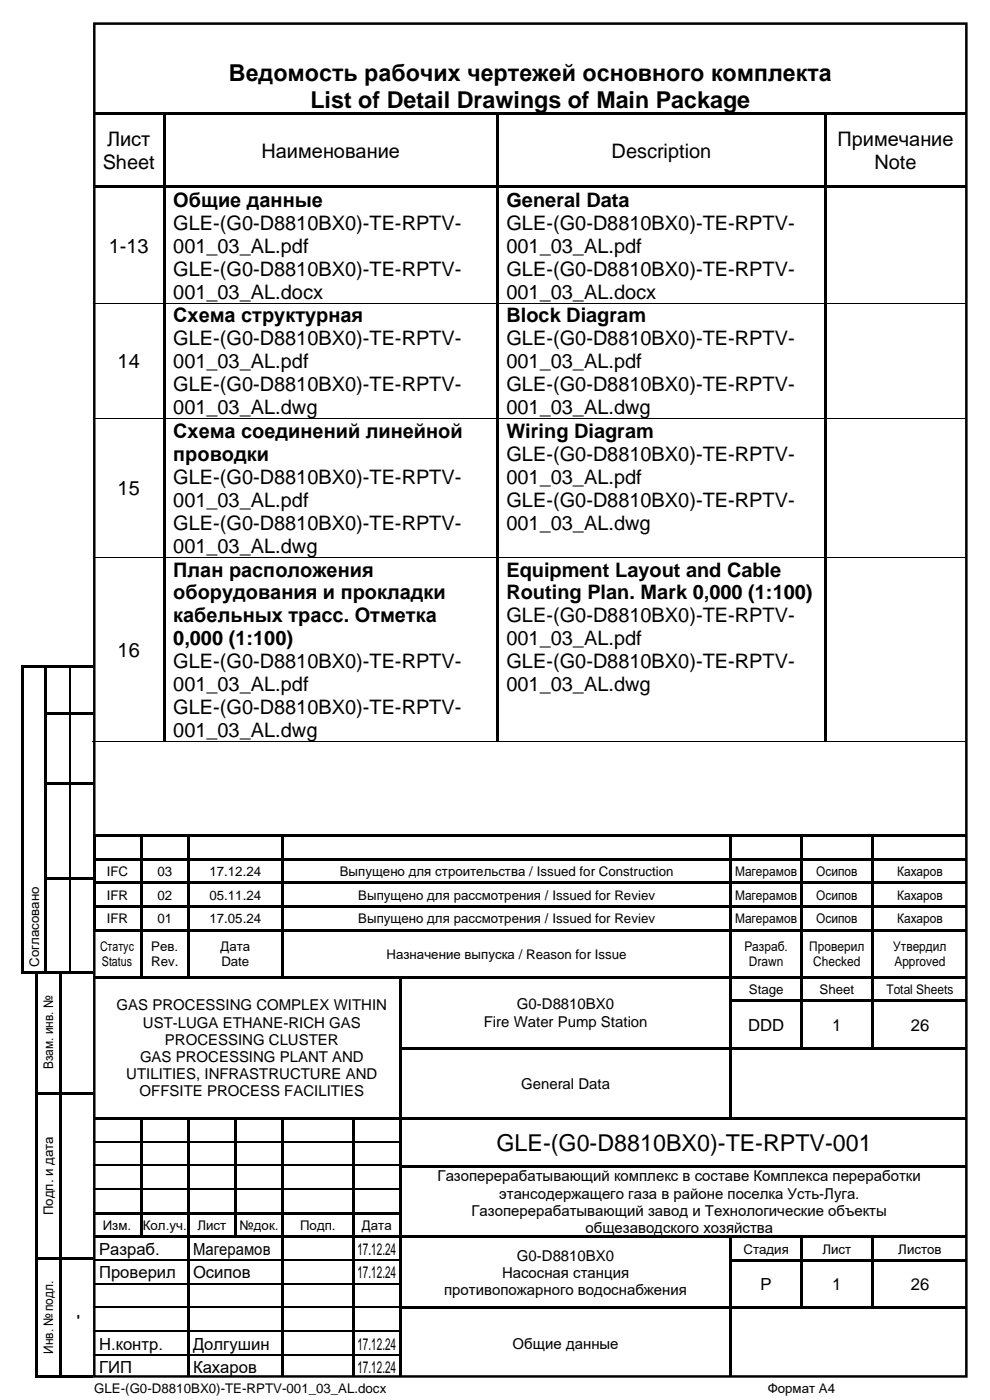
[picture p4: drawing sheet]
<svg xmlns="http://www.w3.org/2000/svg" width="210mm" height="297mm" viewBox="0 0 210 297" stroke-linecap="round" stroke-linejoin="round" font-family="sans-serif">
<defs><g id="words">
<g font-size="4.9">
<text x="48.6" y="17.1">Ведомость рабочих чертежей основного комплекта</text>
<text x="65.9" y="22.8">List of Detail Drawings of Main Package</text>
<text x="105.3" y="244.2">GLE-(G0-D8810BX0)-TE-RPTV-001</text>
</g>
<g font-size="4.2">
<text x="21.8" y="35.9">Sheet</text>
<text x="22.7" y="31">Лист</text>
<text x="55.5" y="33.4">Наименование</text>
<text x="129.7" y="33.4">Description</text>
<text x="177.7" y="31">Примечание</text>
<text x="185.5" y="35.9">Note</text>
<text x="36.8" y="43.9">Общие данные</text>
<text x="107.4" y="43.9">General Data</text>
<text x="23.1" y="53.6">1-13</text>
<text x="36.8" y="48.8">GLE-(G0-D8810BX0)-TE-RPTV-</text>
<text x="36.8" y="53.6">001_03_AL.pdf</text>
<text x="107.4" y="48.8">GLE-(G0-D8810BX0)-TE-RPTV-</text>
<text x="107.4" y="53.6">001_03_AL.pdf</text>
<text x="36.8" y="58.5">GLE-(G0-D8810BX0)-TE-RPTV-</text>
<text x="107.4" y="58.5">GLE-(G0-D8810BX0)-TE-RPTV-</text>
<text x="36.8" y="63.4">001_03_AL.docx</text>
<text x="107.4" y="63.4">001_03_AL.docx</text>
<text x="36.8" y="68.4">Схема структурная</text>
<text x="107.4" y="68.4">Block Diagram</text>
<text x="36.8" y="73.3">GLE-(G0-D8810BX0)-TE-RPTV-</text>
<text x="107.4" y="73.3">GLE-(G0-D8810BX0)-TE-RPTV-</text>
<text x="25" y="78.2">14</text>
<text x="36.8" y="78.2">001_03_AL.pdf</text>
<text x="36.8" y="83">GLE-(G0-D8810BX0)-TE-RPTV-</text>
<text x="107.4" y="78.2">001_03_AL.pdf</text>
<text x="107.4" y="83">GLE-(G0-D8810BX0)-TE-RPTV-</text>
<text x="36.8" y="87.9">001_03_AL.dwg</text>
<text x="107.4" y="87.9">001_03_AL.dwg</text>
<text x="36.8" y="92.9">Схема соединений линейной</text>
<text x="107.4" y="92.9">Wiring Diagram</text>
<text x="36.8" y="97.8">проводки</text>
<text x="107.4" y="97.8">GLE-(G0-D8810BX0)-TE-RPTV-</text>
<text x="25" y="105.1">15</text>
<text x="36.8" y="102.7">GLE-(G0-D8810BX0)-TE-RPTV-</text>
<text x="36.8" y="107.5">001_03_AL.pdf</text>
<text x="107.4" y="102.7">001_03_AL.pdf</text>
<text x="107.4" y="107.5">GLE-(G0-D8810BX0)-TE-RPTV-</text>
<text x="36.8" y="112.4">GLE-(G0-D8810BX0)-TE-RPTV-</text>
<text x="107.4" y="112.4">001_03_AL.dwg</text>
<text x="36.8" y="117.3">001_03_AL.dwg</text>
<text x="36.8" y="122.3">План расположения</text>
<text x="107.4" y="122.3">Equipment Layout and Cable</text>
<text x="36.8" y="127.2">оборудования и прокладки</text>
<text x="107.4" y="127.2">Routing Plan. Mark 0,000 (1:100)</text>
<text x="36.8" y="132">кабельных трасс. Отметка</text>
<text x="36.8" y="136.9">0,000 (1:100)</text>
<text x="107.4" y="132">GLE-(G0-D8810BX0)-TE-RPTV-</text>
<text x="107.4" y="136.9">001_03_AL.pdf</text>
<text x="25" y="139.3">16</text>
<text x="36.8" y="141.8">GLE-(G0-D8810BX0)-TE-RPTV-</text>
<text x="107.4" y="141.8">GLE-(G0-D8810BX0)-TE-RPTV-</text>
<text x="36.8" y="146.7">001_03_AL.pdf</text>
<text x="107.4" y="146.7">001_03_AL.dwg</text>
<text x="36.8" y="151.5">GLE-(G0-D8810BX0)-TE-RPTV-</text>
<text x="36.8" y="156.4">001_03_AL.dwg</text>
</g>
<g font-size="3.5">
<text x="158.7" y="218.8">DDD</text>
<text x="176.6" y="218.8">1</text>
<text x="193.2" y="218.8">26</text>
<text x="21" y="266.2">Разраб.</text>
<text x="40.9" y="266.2">Магерамов</text>
<text x="75.8" y="266.2">17.12.24</text>
<text x="21" y="271.2">Проверил</text>
<text x="40.9" y="271.2">Осипов</text>
<text x="75.8" y="271.2">17.12.24</text>
<text x="161.4" y="273.7">Р</text>
<text x="176.6" y="273.7">1</text>
<text x="193.2" y="273.7">26</text>
<text x="21" y="286.4">Н.контр.</text>
<text x="40.9" y="286.4">Долгушин</text>
<text x="75.8" y="286.4">17.12.24</text>
<text x="21" y="291.4">ГИП</text>
<text x="40.9" y="291.4">Кахаров</text>
<text x="75.8" y="291.4">17.12.24</text>
</g>
<g font-size="3.2">
<text x="24.7" y="214.4">GAS PROCESSING COMPLEX WITHIN</text>
<text x="109.7" y="214.2">G0-D8810BX0</text>
<text x="30.3" y="218">UST-LUGA ETHANE-RICH GAS</text>
<text x="35" y="221.7">PROCESSING CLUSTER</text>
<text x="102.6" y="217.8">Fire Water Pump Station</text>
<text x="29.7" y="225.3">GAS PROCESSING PLANT AND</text>
<text x="26.8" y="229">UTILITIES, INFRASTRUCTURE AND</text>
<text x="29.6" y="232.6">OFFSITE PROCESS FACILITIES</text>
<text x="110.5" y="231.1">General Data</text>
<text x="92.8" y="250.6">Газоперерабатывающий комплекс в составе Комплекса переработки</text>
<text x="100" y="257.9">Газоперерабатывающий завод и Технологические объекты</text>
<text x="105.9" y="254.3">этансодержащего газа в районе поселка Усть-Луга.</text>
<text x="124.2" y="261.6">общезаводского хозяйства</text>
<text x="109.7" y="267.4">G0-D8810BX0</text>
<text x="94.2" y="274.7">противопожарного водоснабжения</text>
<text x="106.5" y="271.1">Насосная станция</text>
<text x="108.7" y="286.1">Общие данные</text>
</g>
<g font-size="2.8">
<text x="22.7" y="185.8">IFС</text>
<text x="33.4" y="185.8">03</text>
<text x="44.4" y="185.8">17.12.24</text>
<text x="72.1" y="185.8">Выпущено для строительства / Issued for Construction</text>
<text x="155.9" y="185.8">Магерамов</text>
<text x="173.1" y="185.8">Осипов</text>
<text x="190.3" y="185.8">Кахаров</text>
<text x="22.7" y="190.9">IFR</text>
<text x="33.4" y="190.9">02</text>
<text x="44.4" y="190.9">05.11.24</text>
<text x="76" y="190.9">Выпущено для рассмотрения / Issued for Reviev</text>
<text x="155.9" y="190.9">Магерамов</text>
<text x="173.1" y="190.9">Осипов</text>
<text x="190.3" y="190.9">Кахаров</text>
<text x="22.7" y="195.9">IFR</text>
<text x="33.4" y="195.9">01</text>
<text x="44.4" y="195.9">17.05.24</text>
<text x="76" y="195.9">Выпущено для рассмотрения / Issued for Reviev</text>
<text x="155.9" y="195.9">Магерамов</text>
<text x="173.1" y="195.9">Осипов</text>
<text x="190.3" y="195.9">Кахаров</text>
<text x="21.2" y="201.7">Статус</text>
<text x="32.1" y="201.7">Рев.</text>
<text x="46.8" y="201.7">Дата</text>
<text x="82" y="203.4">Назначение выпуска / Reason for Issue</text>
<text x="157.9" y="201.7">Разраб.</text>
<text x="171.7" y="201.7">Проверил</text>
<text x="189.5" y="201.7">Утвердил</text>
<text x="8.3" y="205.1" transform="rotate(-90 8.3 205.1)">Согласовано</text>
<text x="21.6" y="205">Status</text>
<text x="32.1" y="205">Rev.</text>
<text x="47" y="205">Date</text>
<text x="158.9" y="205">Drawn</text>
<text x="172.5" y="205">Checked</text>
<text x="189.7" y="205">Approved</text>
<text x="158.9" y="210.9">Stage</text>
<text x="173.9" y="210.9">Sheet</text>
<text x="188" y="210.9">Total Sheets</text>
<text x="11.3" y="226.8" transform="rotate(-90 11.3 226.8)">Взам. инв. №</text>
<text x="11.3" y="257.8" transform="rotate(-90 11.3 257.8)">Подп. и дата</text>
<text x="21.8" y="260.9">Изм.</text>
<text x="30.3" y="260.9">Кол.уч.</text>
<text x="41.9" y="260.9">Лист</text>
<text x="50.8" y="260.9">№док.</text>
<text x="63.7" y="260.9">Подп.</text>
<text x="76.8" y="260.9">Дата</text>
<text x="157.7" y="265.9">Стадия</text>
<text x="174.5" y="265.9">Лист</text>
<text x="190.6" y="265.9">Листов</text>
<text x="17.4" y="279.9" transform="rotate(-90 17.4 279.9)">-</text>
<text x="11.3" y="287.2" transform="rotate(-90 11.3 287.2)">Инв. № подл.</text>
<text x="20" y="295.6">GLE-(G0-D8810BX0)-TE-RPTV-001_03_AL.docx</text>
<text x="162.9" y="295.6">Формат A4</text>
</g>
</g></defs>
<path d="M20 5h185v287h-185z" fill="none" stroke="#000" stroke-width=".53"/>
<g fill="#000">
<path d="M19.8 23.9h14.8v.5h-14.8z" fill-rule="evenodd"/>
<path d="M19.8 39.4h14.8v.5h-14.8z" fill-rule="evenodd"/>
<path d="M34.6 23.9h.5v.5h-.5z" fill-rule="evenodd"/>
<path d="M34.6 24.4h.5v15h-.5z" fill-rule="evenodd"/>
<path d="M34.6 39.4h.5v.5h-.5z" fill-rule="evenodd"/>
<path d="M35.1 23.9h70.2v.5h-70.2z" fill-rule="evenodd"/>
<path d="M35.1 39.4h70.2v.5h-70.2z" fill-rule="evenodd"/>
<path d="M105.3 23.9h.5v.5h-.5z" fill-rule="evenodd"/>
<path d="M105.3 24.4h.5v15h-.5z" fill-rule="evenodd"/>
<path d="M105.3 39.4h.5v.5h-.5z" fill-rule="evenodd"/>
<path d="M105.8 23.9h69.1v.5h-69.1z" fill-rule="evenodd"/>
<path d="M105.8 39.4h69.1v.5h-69.1z" fill-rule="evenodd"/>
<path d="M174.9 23.9h.5v.5h-.5z" fill-rule="evenodd"/>
<path d="M174.9 24.4h.5v15h-.5z" fill-rule="evenodd"/>
<path d="M174.9 39.4h.5v.5h-.5z" fill-rule="evenodd"/>
<path d="M175.4 23.9h29.5v.5h-29.5z" fill-rule="evenodd"/>
<path d="M175.4 39.4h29.5v.5h-29.5z" fill-rule="evenodd"/>
<path d="M34.6 39.9h.5v24.4h-.5z" fill-rule="evenodd"/>
<path d="M34.6 64.3h.5v.1h-.5z" fill-rule="evenodd"/>
<path d="M105.3 39.9h.5v24.4h-.5z" fill-rule="evenodd"/>
<path d="M105.3 64.3h.5v.1h-.5z" fill-rule="evenodd"/>
<path d="M174.9 39.9h.5v24.4h-.5z" fill-rule="evenodd"/>
<path d="M174.9 64.3h.5v.1h-.5z" fill-rule="evenodd"/>
<path d="M34.6 64.4h.5v24.4h-.5z" fill-rule="evenodd"/>
<path d="M34.6 88.8h.5v.1h-.5z" fill-rule="evenodd"/>
<path d="M105.3 64.4h.5v24.4h-.5z" fill-rule="evenodd"/>
<path d="M105.3 88.8h.5v.1h-.5z" fill-rule="evenodd"/>
<path d="M174.9 64.4h.5v24.4h-.5z" fill-rule="evenodd"/>
<path d="M174.9 88.8h.5v.1h-.5z" fill-rule="evenodd"/>
<path d="M34.6 88.9h.5v29.3h-.5z" fill-rule="evenodd"/>
<path d="M34.6 118.2h.5v.1h-.5z" fill-rule="evenodd"/>
<path d="M105.3 88.9h.5v29.3h-.5z" fill-rule="evenodd"/>
<path d="M105.3 118.2h.5v.1h-.5z" fill-rule="evenodd"/>
<path d="M174.9 88.9h.5v29.3h-.5z" fill-rule="evenodd"/>
<path d="M174.9 118.2h.5v.1h-.5z" fill-rule="evenodd"/>
<path d="M4.5 141h.5v.6h-.5z" fill-rule="evenodd"/>
<path d="M4.5 141h.5v.6h-.5z" fill-rule="evenodd"/>
<path d="M4.5 141.6h.5v9.4h-.5z" fill-rule="evenodd"/>
<path d="M4.5 151h.5v.6h-.5z" fill-rule="evenodd"/>
<path d="M5 141h4.5v.6h-4.5z" fill-rule="evenodd"/>
<path d="M9.5 141h.5v.6h-.5z" fill-rule="evenodd"/>
<path d="M9.5 141.6h.5v9.4h-.5z" fill-rule="evenodd"/>
<path d="M9.5 151h.5v.6h-.5z" fill-rule="evenodd"/>
<path d="M10 141h4.6v.6h-4.6z" fill-rule="evenodd"/>
<path d="M10 151h4.6v.6h-4.6z" fill-rule="evenodd"/>
<path d="M14.6 141h.6v.6h-.6z" fill-rule="evenodd"/>
<path d="M14.6 151h.6v.6h-.6z" fill-rule="evenodd"/>
<path d="M15.2 141h4.6v.6h-4.6z" fill-rule="evenodd"/>
<path d="M15.2 151h4.6v.6h-4.6z" fill-rule="evenodd"/>
<path d="M34.6 118.3h.5v39h-.5z" fill-rule="evenodd"/>
<path d="M34.6 157.3h.1v.2h-.1z" fill-rule="evenodd"/>
<path d="M105.3 118.3h.5v39h-.5z" fill-rule="evenodd"/>
<path d="M105.3 157.3h.1v.2h-.1z" fill-rule="evenodd"/>
<path d="M174.9 118.3h.5v39h-.5z" fill-rule="evenodd"/>
<path d="M174.9 157.3h.1v.2h-.1z" fill-rule="evenodd"/>
<path d="M4.5 151.6h.5v14.4h-.5z" fill-rule="evenodd"/>
<path d="M4.5 166h.5v.6h-.5z" fill-rule="evenodd"/>
<path d="M9.5 151.6h.5v14.4h-.5z" fill-rule="evenodd"/>
<path d="M9.5 166h.5v.6h-.5z" fill-rule="evenodd"/>
<path d="M10 166h4.6v.6h-4.6z" fill-rule="evenodd"/>
<path d="M14.6 166h.6v.6h-.6z" fill-rule="evenodd"/>
<path d="M15.2 166h4.6v.6h-4.6z" fill-rule="evenodd"/>
<path d="M19.7 177h.5v.6h-.5z" fill-rule="evenodd"/>
<path d="M19.7 177h.5v.6h-.5z" fill-rule="evenodd"/>
<path d="M20.2 177h9.5v.6h-9.5z" fill-rule="evenodd"/>
<path d="M29.7 177h.5v.6h-.5z" fill-rule="evenodd"/>
<path d="M30.2 177h9.5v.6h-9.5z" fill-rule="evenodd"/>
<path d="M39.7 177h.5v.6h-.5z" fill-rule="evenodd"/>
<path d="M40.2 177h19.5v.6h-19.5z" fill-rule="evenodd"/>
<path d="M59.7 177h.5v.6h-.5z" fill-rule="evenodd"/>
<path d="M60.2 177h94.5v.6h-94.5z" fill-rule="evenodd"/>
<path d="M154.7 177h.6v.6h-.6z" fill-rule="evenodd"/>
<path d="M155.3 177h14.5v.6h-14.5z" fill-rule="evenodd"/>
<path d="M169.8 177h.5v.6h-.5z" fill-rule="evenodd"/>
<path d="M170.3 177h14.5v.6h-14.5z" fill-rule="evenodd"/>
<path d="M184.8 177h.5v.6h-.5z" fill-rule="evenodd"/>
<path d="M185.3 177h19.7v.6h-19.7z" fill-rule="evenodd"/>
<path d="M4.5 166.6h.5v19.5h-.5z" fill-rule="evenodd"/>
<path d="M4.5 186.1h.5v.5h-.5z" fill-rule="evenodd"/>
<path d="M9.5 166.6h.5v19.5h-.5z" fill-rule="evenodd"/>
<path d="M9.5 186.1h.5v.5h-.5z" fill-rule="evenodd"/>
<path d="M10 186.1h4.6v.5h-4.6z" fill-rule="evenodd"/>
<path d="M14.6 186.1h.6v.5h-.6z" fill-rule="evenodd"/>
<path d="M15.2 186.1h4.6v.5h-4.6z" fill-rule="evenodd"/>
<path d="M19.7 177.6h.5v4.4h-.5z" fill-rule="evenodd"/>
<path d="M19.7 182h.5v.6h-.5z" fill-rule="evenodd"/>
<path d="M19.7 182.6h.5v4.5h-.5z" fill-rule="evenodd"/>
<path d="M19.7 187.1h.5v.5h-.5z" fill-rule="evenodd"/>
<path d="M19.7 187.6h.5v4.5h-.5z" fill-rule="evenodd"/>
<path d="M19.7 192.1h.5v.5h-.5z" fill-rule="evenodd"/>
<path d="M19.7 192.6h.5v4.5h-.5z" fill-rule="evenodd"/>
<path d="M19.7 197.1h.5v.5h-.5z" fill-rule="evenodd"/>
<path d="M19.7 197.1h.5v.5h-.5z" fill-rule="evenodd"/>
<path d="M20.2 182h9.5v.6h-9.5z" fill-rule="evenodd"/>
<path d="M20.2 187.1h9.5v.5h-9.5z" fill-rule="evenodd"/>
<path d="M20.2 192.1h9.5v.5h-9.5z" fill-rule="evenodd"/>
<path d="M20.2 197.1h.6v.5h-.6z" fill-rule="evenodd"/>
<path d="M20.8 197.1h8.9v.5h-8.9z" fill-rule="evenodd"/>
<path d="M29.7 177.6h.5v4.4h-.5z" fill-rule="evenodd"/>
<path d="M29.7 182h.5v.6h-.5z" fill-rule="evenodd"/>
<path d="M29.7 182.6h.5v4.5h-.5z" fill-rule="evenodd"/>
<path d="M29.7 187.1h.5v.5h-.5z" fill-rule="evenodd"/>
<path d="M29.7 187.6h.5v4.5h-.5z" fill-rule="evenodd"/>
<path d="M29.7 192.1h.5v.5h-.5z" fill-rule="evenodd"/>
<path d="M29.7 192.6h.5v4.5h-.5z" fill-rule="evenodd"/>
<path d="M29.7 197.1h.5v.5h-.5z" fill-rule="evenodd"/>
<path d="M30.2 182h9.5v.6h-9.5z" fill-rule="evenodd"/>
<path d="M30.2 187.1h9.5v.5h-9.5z" fill-rule="evenodd"/>
<path d="M30.2 192.1h9.5v.5h-9.5z" fill-rule="evenodd"/>
<path d="M30.2 197.1h9.5v.5h-9.5z" fill-rule="evenodd"/>
<path d="M39.7 177.6h.5v4.4h-.5z" fill-rule="evenodd"/>
<path d="M39.7 182h.5v.6h-.5z" fill-rule="evenodd"/>
<path d="M39.7 182.6h.5v4.5h-.5z" fill-rule="evenodd"/>
<path d="M39.7 187.1h.5v.5h-.5z" fill-rule="evenodd"/>
<path d="M39.7 187.6h.5v4.5h-.5z" fill-rule="evenodd"/>
<path d="M39.7 192.1h.5v.5h-.5z" fill-rule="evenodd"/>
<path d="M39.7 192.6h.5v4.5h-.5z" fill-rule="evenodd"/>
<path d="M39.7 197.1h.5v.5h-.5z" fill-rule="evenodd"/>
<path d="M40.2 182h19.5v.6h-19.5z" fill-rule="evenodd"/>
<path d="M40.2 187.1h19.5v.5h-19.5z" fill-rule="evenodd"/>
<path d="M40.2 192.1h19.5v.5h-19.5z" fill-rule="evenodd"/>
<path d="M40.2 197.1h19.5v.5h-19.5z" fill-rule="evenodd"/>
<path d="M59.7 177.6h.5v4.4h-.5z" fill-rule="evenodd"/>
<path d="M59.7 182h.5v.6h-.5z" fill-rule="evenodd"/>
<path d="M59.7 182.6h.5v4.5h-.5z" fill-rule="evenodd"/>
<path d="M59.7 187.1h.5v.5h-.5z" fill-rule="evenodd"/>
<path d="M59.7 187.6h.5v4.5h-.5z" fill-rule="evenodd"/>
<path d="M59.7 192.1h.5v.5h-.5z" fill-rule="evenodd"/>
<path d="M59.7 192.6h.5v4.5h-.5z" fill-rule="evenodd"/>
<path d="M59.7 197.1h.5v.5h-.5z" fill-rule="evenodd"/>
<path d="M60.2 182h94.5v.6h-94.5z" fill-rule="evenodd"/>
<path d="M60.2 187.1h94.5v.5h-94.5z" fill-rule="evenodd"/>
<path d="M60.2 192.1h94.5v.5h-94.5z" fill-rule="evenodd"/>
<path d="M60.2 197.1h94.5v.5h-94.5z" fill-rule="evenodd"/>
<path d="M154.7 177.6h.6v4.4h-.6z" fill-rule="evenodd"/>
<path d="M154.7 182h.6v.6h-.6z" fill-rule="evenodd"/>
<path d="M154.7 182.6h.6v4.5h-.6z" fill-rule="evenodd"/>
<path d="M154.7 187.1h.6v.5h-.6z" fill-rule="evenodd"/>
<path d="M154.7 187.6h.6v4.5h-.6z" fill-rule="evenodd"/>
<path d="M154.7 192.1h.6v.5h-.6z" fill-rule="evenodd"/>
<path d="M154.7 192.6h.6v4.5h-.6z" fill-rule="evenodd"/>
<path d="M154.7 197.1h.6v.5h-.6z" fill-rule="evenodd"/>
<path d="M155.3 182h14.5v.6h-14.5z" fill-rule="evenodd"/>
<path d="M155.3 187.1h14.5v.5h-14.5z" fill-rule="evenodd"/>
<path d="M155.3 192.1h14.5v.5h-14.5z" fill-rule="evenodd"/>
<path d="M155.3 197.1h14.5v.5h-14.5z" fill-rule="evenodd"/>
<path d="M169.8 177.6h.5v4.4h-.5z" fill-rule="evenodd"/>
<path d="M169.8 182h.5v.6h-.5z" fill-rule="evenodd"/>
<path d="M169.8 182.6h.5v4.5h-.5z" fill-rule="evenodd"/>
<path d="M169.8 187.1h.5v.5h-.5z" fill-rule="evenodd"/>
<path d="M169.8 187.6h.5v4.5h-.5z" fill-rule="evenodd"/>
<path d="M169.8 192.1h.5v.5h-.5z" fill-rule="evenodd"/>
<path d="M169.8 192.6h.5v4.5h-.5z" fill-rule="evenodd"/>
<path d="M169.8 197.1h.5v.5h-.5z" fill-rule="evenodd"/>
<path d="M170.3 182h14.5v.6h-14.5z" fill-rule="evenodd"/>
<path d="M170.3 187.1h14.5v.5h-14.5z" fill-rule="evenodd"/>
<path d="M170.3 192.1h14.5v.5h-14.5z" fill-rule="evenodd"/>
<path d="M170.3 197.1h14.5v.5h-14.5z" fill-rule="evenodd"/>
<path d="M184.8 177.6h.5v4.4h-.5z" fill-rule="evenodd"/>
<path d="M184.8 182h.5v.6h-.5z" fill-rule="evenodd"/>
<path d="M184.8 182.6h.5v4.5h-.5z" fill-rule="evenodd"/>
<path d="M184.8 187.1h.5v.5h-.5z" fill-rule="evenodd"/>
<path d="M184.8 187.6h.5v4.5h-.5z" fill-rule="evenodd"/>
<path d="M184.8 192.1h.5v.5h-.5z" fill-rule="evenodd"/>
<path d="M184.8 192.6h.5v4.5h-.5z" fill-rule="evenodd"/>
<path d="M184.8 197.1h.5v.5h-.5z" fill-rule="evenodd"/>
<path d="M185.3 182h19.7v.6h-19.7z" fill-rule="evenodd"/>
<path d="M185.3 187.1h19.7v.5h-19.7z" fill-rule="evenodd"/>
<path d="M185.3 192.1h19.7v.5h-19.7z" fill-rule="evenodd"/>
<path d="M185.3 197.1h19.7v.5h-19.7z" fill-rule="evenodd"/>
<path d="M4.5 186.6h.5v19.5h-.5z" fill-rule="evenodd"/>
<path d="M4.5 206.1h.5v.6h-.5z" fill-rule="evenodd"/>
<path d="M4.5 206.1h.5v.6h-.5z" fill-rule="evenodd"/>
<path d="M5 206.1h4.5v.6h-4.5z" fill-rule="evenodd"/>
<path d="M9.5 186.6h.5v19.5h-.5z" fill-rule="evenodd"/>
<path d="M9.5 206.1h.5v.6h-.5z" fill-rule="evenodd"/>
<path d="M10 206.1h4.6v.6h-4.6z" fill-rule="evenodd"/>
<path d="M14.6 206.1h.6v.6h-.6z" fill-rule="evenodd"/>
<path d="M15.2 206.1h4.6v.6h-4.6z" fill-rule="evenodd"/>
<path d="M20 207.1h9.7v.5h-9.7z" fill-rule="evenodd"/>
<path d="M29.7 197.6h.5v9.5h-.5z" fill-rule="evenodd"/>
<path d="M29.7 207.1h.5v.5h-.5z" fill-rule="evenodd"/>
<path d="M30.2 207.1h9.5v.5h-9.5z" fill-rule="evenodd"/>
<path d="M39.7 197.6h.5v9.5h-.5z" fill-rule="evenodd"/>
<path d="M39.7 207.1h.5v.5h-.5z" fill-rule="evenodd"/>
<path d="M40.2 207.1h19.5v.5h-19.5z" fill-rule="evenodd"/>
<path d="M59.7 197.6h.5v9.5h-.5z" fill-rule="evenodd"/>
<path d="M59.7 207.1h.5v.5h-.5z" fill-rule="evenodd"/>
<path d="M60.2 207.1h24.5v.5h-24.5z" fill-rule="evenodd"/>
<path d="M84.7 207.1h.5v.5h-.5z" fill-rule="evenodd"/>
<path d="M84.7 207.6h.5v4.5h-.5z" fill-rule="evenodd"/>
<path d="M84.7 212.1h.5v.8h-.5z" fill-rule="evenodd"/>
<path d="M85.2 207.1h69.5v.5h-69.5z" fill-rule="evenodd"/>
<path d="M154.7 197.6h.6v9.5h-.6z" fill-rule="evenodd"/>
<path d="M154.7 207.1h.6v.5h-.6z" fill-rule="evenodd"/>
<path d="M154.7 207.6h.6v4.5h-.6z" fill-rule="evenodd"/>
<path d="M154.7 212.1h.6v.8h-.6z" fill-rule="evenodd"/>
<path d="M155.3 207.1h14.5v.5h-14.5z" fill-rule="evenodd"/>
<path d="M155.3 212.1h14.5v.5h-14.5z" fill-rule="evenodd"/>
<path d="M169.8 197.6h.5v9.5h-.5z" fill-rule="evenodd"/>
<path d="M169.8 207.1h.5v.5h-.5z" fill-rule="evenodd"/>
<path d="M169.8 207.6h.5v4.5h-.5z" fill-rule="evenodd"/>
<path d="M169.8 212.1h.5v.8h-.5z" fill-rule="evenodd"/>
<path d="M170.3 207.1h14.5v.5h-14.5z" fill-rule="evenodd"/>
<path d="M170.3 212.1h14.5v.5h-14.5z" fill-rule="evenodd"/>
<path d="M184.8 197.6h.5v9.5h-.5z" fill-rule="evenodd"/>
<path d="M184.8 207.1h.5v.5h-.5z" fill-rule="evenodd"/>
<path d="M184.8 207.6h.5v4.5h-.5z" fill-rule="evenodd"/>
<path d="M184.8 212.1h.5v.8h-.5z" fill-rule="evenodd"/>
<path d="M185.3 207.1h19.7v.5h-19.7z" fill-rule="evenodd"/>
<path d="M185.3 212.1h19.7v.5h-19.7z" fill-rule="evenodd"/>
<path d="M7.5 206.6h.5v25h-.5z" fill-rule="evenodd"/>
<path d="M7.5 231.6h.5v.6h-.5z" fill-rule="evenodd"/>
<path d="M8 231.6h4.5v.6h-4.5z" fill-rule="evenodd"/>
<path d="M12.5 206.6h.5v25h-.5z" fill-rule="evenodd"/>
<path d="M12.5 231.6h.5v.6h-.5z" fill-rule="evenodd"/>
<path d="M13 231.6h6.7v.6h-6.7z" fill-rule="evenodd"/>
<path d="M20 237.1h9.7v.5h-9.7z" fill-rule="evenodd"/>
<path d="M29.7 237.1h.5v.5h-.5z" fill-rule="evenodd"/>
<path d="M30.2 237.1h9.5v.5h-9.5z" fill-rule="evenodd"/>
<path d="M39.7 237.1h.5v.5h-.5z" fill-rule="evenodd"/>
<path d="M40.2 237.1h9.5v.5h-9.5z" fill-rule="evenodd"/>
<path d="M49.7 237.1h.5v.5h-.5z" fill-rule="evenodd"/>
<path d="M50.2 237.1h9.5v.5h-9.5z" fill-rule="evenodd"/>
<path d="M59.7 237.1h.5v.5h-.5z" fill-rule="evenodd"/>
<path d="M60.2 237.1h14.5v.5h-14.5z" fill-rule="evenodd"/>
<path d="M74.7 237.1h.5v.5h-.5z" fill-rule="evenodd"/>
<path d="M75.2 237.1h9.5v.5h-9.5z" fill-rule="evenodd"/>
<path d="M84.7 212.9h.5v9.2h-.5z" fill-rule="evenodd"/>
<path d="M84.7 222.1h.5v.8h-.5z" fill-rule="evenodd"/>
<path d="M84.7 222.9h.5v14.2h-.5z" fill-rule="evenodd"/>
<path d="M84.7 237.1h.5v.5h-.5z" fill-rule="evenodd"/>
<path d="M85.2 222.1h69.5v.5h-69.5z" fill-rule="evenodd"/>
<path d="M85.2 237.1h69.5v.5h-69.5z" fill-rule="evenodd"/>
<path d="M154.7 212.9h.6v9.2h-.6z" fill-rule="evenodd"/>
<path d="M154.7 222.1h.6v.8h-.6z" fill-rule="evenodd"/>
<path d="M154.7 222.9h.6v14.2h-.6z" fill-rule="evenodd"/>
<path d="M154.7 237.1h.6v.5h-.6z" fill-rule="evenodd"/>
<path d="M155.3 222.1h14.5v.5h-14.5z" fill-rule="evenodd"/>
<path d="M155.3 237.1h49.7v.5h-49.7z" fill-rule="evenodd"/>
<path d="M169.8 212.9h.5v9.2h-.5z" fill-rule="evenodd"/>
<path d="M169.8 222.1h.5v.5h-.5z" fill-rule="evenodd"/>
<path d="M170.3 222.1h14.5v.5h-14.5z" fill-rule="evenodd"/>
<path d="M184.8 212.9h.5v9.2h-.5z" fill-rule="evenodd"/>
<path d="M184.8 222.1h.5v.5h-.5z" fill-rule="evenodd"/>
<path d="M185.3 222.1h19.7v.5h-19.7z" fill-rule="evenodd"/>
<path d="M20 257.1h9.7v.6h-9.7z" fill-rule="evenodd"/>
<path d="M29.7 237.6h.5v4.5h-.5z" fill-rule="evenodd"/>
<path d="M29.7 242.1h.5v.5h-.5z" fill-rule="evenodd"/>
<path d="M29.7 242.6h.5v4.5h-.5z" fill-rule="evenodd"/>
<path d="M29.7 247.1h.5v.5h-.5z" fill-rule="evenodd"/>
<path d="M29.7 247.6h.5v4.5h-.5z" fill-rule="evenodd"/>
<path d="M29.7 252.1h.5v.6h-.5z" fill-rule="evenodd"/>
<path d="M29.7 252.7h.5v4.4h-.5z" fill-rule="evenodd"/>
<path d="M29.7 257.1h.5v.6h-.5z" fill-rule="evenodd"/>
<path d="M30.2 257.1h9.5v.6h-9.5z" fill-rule="evenodd"/>
<path d="M39.7 237.6h.5v4.5h-.5z" fill-rule="evenodd"/>
<path d="M39.7 242.1h.5v.5h-.5z" fill-rule="evenodd"/>
<path d="M39.7 242.6h.5v4.5h-.5z" fill-rule="evenodd"/>
<path d="M39.7 247.1h.5v.5h-.5z" fill-rule="evenodd"/>
<path d="M39.7 247.6h.5v4.5h-.5z" fill-rule="evenodd"/>
<path d="M39.7 252.1h.5v.6h-.5z" fill-rule="evenodd"/>
<path d="M39.7 252.7h.5v4.4h-.5z" fill-rule="evenodd"/>
<path d="M39.7 257.1h.5v.6h-.5z" fill-rule="evenodd"/>
<path d="M40.2 257.1h9.5v.6h-9.5z" fill-rule="evenodd"/>
<path d="M49.7 237.6h.5v4.5h-.5z" fill-rule="evenodd"/>
<path d="M49.7 242.1h.5v.5h-.5z" fill-rule="evenodd"/>
<path d="M49.7 242.6h.5v4.5h-.5z" fill-rule="evenodd"/>
<path d="M49.7 247.1h.5v.5h-.5z" fill-rule="evenodd"/>
<path d="M49.7 247.6h.5v4.5h-.5z" fill-rule="evenodd"/>
<path d="M49.7 252.1h.5v.6h-.5z" fill-rule="evenodd"/>
<path d="M49.7 252.7h.5v4.4h-.5z" fill-rule="evenodd"/>
<path d="M49.7 257.1h.5v.6h-.5z" fill-rule="evenodd"/>
<path d="M50.2 257.1h9.5v.6h-9.5z" fill-rule="evenodd"/>
<path d="M59.7 237.6h.5v4.5h-.5z" fill-rule="evenodd"/>
<path d="M59.7 242.1h.5v.5h-.5z" fill-rule="evenodd"/>
<path d="M59.7 242.6h.5v4.5h-.5z" fill-rule="evenodd"/>
<path d="M59.7 247.1h.5v.5h-.5z" fill-rule="evenodd"/>
<path d="M59.7 247.6h.5v4.5h-.5z" fill-rule="evenodd"/>
<path d="M59.7 252.1h.5v.6h-.5z" fill-rule="evenodd"/>
<path d="M59.7 252.7h.5v4.4h-.5z" fill-rule="evenodd"/>
<path d="M59.7 257.1h.5v.6h-.5z" fill-rule="evenodd"/>
<path d="M60.2 257.1h14.5v.6h-14.5z" fill-rule="evenodd"/>
<path d="M74.7 237.6h.5v4.5h-.5z" fill-rule="evenodd"/>
<path d="M74.7 242.1h.5v.5h-.5z" fill-rule="evenodd"/>
<path d="M74.7 242.6h.5v4.5h-.5z" fill-rule="evenodd"/>
<path d="M74.7 247.1h.5v.5h-.5z" fill-rule="evenodd"/>
<path d="M74.7 247.6h.5v4.5h-.5z" fill-rule="evenodd"/>
<path d="M74.7 252.1h.5v.6h-.5z" fill-rule="evenodd"/>
<path d="M74.7 252.7h.5v4.4h-.5z" fill-rule="evenodd"/>
<path d="M74.7 257.1h.5v.6h-.5z" fill-rule="evenodd"/>
<path d="M75.2 257.1h9.5v.6h-9.5z" fill-rule="evenodd"/>
<path d="M84.7 237.6h.5v4.5h-.5z" fill-rule="evenodd"/>
<path d="M84.7 242.1h.5v.5h-.5z" fill-rule="evenodd"/>
<path d="M84.7 242.6h.5v4.5h-.5z" fill-rule="evenodd"/>
<path d="M84.7 247.1h.5v.5h-.5z" fill-rule="evenodd"/>
<path d="M84.7 247.6h.5v4.5h-.5z" fill-rule="evenodd"/>
<path d="M84.7 252.1h.5v.6h-.5z" fill-rule="evenodd"/>
<path d="M84.7 252.7h.5v4.4h-.5z" fill-rule="evenodd"/>
<path d="M84.7 257.1h.5v.6h-.5z" fill-rule="evenodd"/>
<path d="M85.2 247.1h119.8v.5h-119.8z" fill-rule="evenodd"/>
<path d="M7.5 232.2h.5v34.5h-.5z" fill-rule="evenodd"/>
<path d="M7.5 266.7h.5v.5h-.5z" fill-rule="evenodd"/>
<path d="M8 266.7h4.5v.5h-4.5z" fill-rule="evenodd"/>
<path d="M12.5 232.2h.5v34.5h-.5z" fill-rule="evenodd"/>
<path d="M12.5 266.7h.5v.5h-.5z" fill-rule="evenodd"/>
<path d="M13 266.7h6.7v.5h-6.7z" fill-rule="evenodd"/>
<path d="M20 262.1h9.7v.6h-9.7z" fill-rule="evenodd"/>
<path d="M29.7 257.7h.5v4.4h-.5z" fill-rule="evenodd"/>
<path d="M29.7 262.1h.5v.6h-.5z" fill-rule="evenodd"/>
<path d="M30.2 262.1h9.5v.6h-9.5z" fill-rule="evenodd"/>
<path d="M39.7 257.7h.5v4.4h-.5z" fill-rule="evenodd"/>
<path d="M39.7 262.1h.5v.6h-.5z" fill-rule="evenodd"/>
<path d="M39.7 262.7h.5v4.5h-.5z" fill-rule="evenodd"/>
<path d="M39.7 267.2h.5v.5h-.5z" fill-rule="evenodd"/>
<path d="M39.7 267.7h.5v4.5h-.5z" fill-rule="evenodd"/>
<path d="M39.7 272.2h.5v.5h-.5z" fill-rule="evenodd"/>
<path d="M39.7 272.7h.5v4.5h-.5z" fill-rule="evenodd"/>
<path d="M39.7 277.2h.5v.5h-.5z" fill-rule="evenodd"/>
<path d="M40.2 262.1h9.5v.6h-9.5z" fill-rule="evenodd"/>
<path d="M49.7 257.7h.5v4.4h-.5z" fill-rule="evenodd"/>
<path d="M49.7 262.1h.5v.6h-.5z" fill-rule="evenodd"/>
<path d="M50.2 262.1h9.5v.6h-9.5z" fill-rule="evenodd"/>
<path d="M59.7 257.7h.5v4.4h-.5z" fill-rule="evenodd"/>
<path d="M59.7 262.1h.5v.6h-.5z" fill-rule="evenodd"/>
<path d="M59.7 262.7h.5v4.5h-.5z" fill-rule="evenodd"/>
<path d="M59.7 267.2h.5v.5h-.5z" fill-rule="evenodd"/>
<path d="M59.7 267.7h.5v4.5h-.5z" fill-rule="evenodd"/>
<path d="M59.7 272.2h.5v.5h-.5z" fill-rule="evenodd"/>
<path d="M59.7 272.7h.5v4.5h-.5z" fill-rule="evenodd"/>
<path d="M59.7 277.2h.5v.5h-.5z" fill-rule="evenodd"/>
<path d="M60.2 262.1h14.5v.6h-14.5z" fill-rule="evenodd"/>
<path d="M74.7 257.7h.5v4.4h-.5z" fill-rule="evenodd"/>
<path d="M74.7 262.1h.5v.6h-.5z" fill-rule="evenodd"/>
<path d="M74.7 262.7h.5v4.5h-.5z" fill-rule="evenodd"/>
<path d="M74.7 267.2h.5v.5h-.5z" fill-rule="evenodd"/>
<path d="M74.7 267.7h.5v4.5h-.5z" fill-rule="evenodd"/>
<path d="M74.7 272.2h.5v.5h-.5z" fill-rule="evenodd"/>
<path d="M74.7 272.7h.5v4.5h-.5z" fill-rule="evenodd"/>
<path d="M74.7 277.2h.5v.5h-.5z" fill-rule="evenodd"/>
<path d="M75.2 262.1h9.5v.6h-9.5z" fill-rule="evenodd"/>
<path d="M84.7 257.7h.5v4.4h-.5z" fill-rule="evenodd"/>
<path d="M84.7 262.1h.5v.6h-.5z" fill-rule="evenodd"/>
<path d="M84.7 262.7h.5v4.5h-.5z" fill-rule="evenodd"/>
<path d="M84.7 267.2h.5v.5h-.5z" fill-rule="evenodd"/>
<path d="M84.7 267.7h.5v4.5h-.5z" fill-rule="evenodd"/>
<path d="M84.7 272.2h.5v.5h-.5z" fill-rule="evenodd"/>
<path d="M84.7 272.7h.5v4.5h-.5z" fill-rule="evenodd"/>
<path d="M84.7 277.2h.5v.5h-.5z" fill-rule="evenodd"/>
<path d="M85.2 262.1h69.5v.6h-69.5z" fill-rule="evenodd"/>
<path d="M85.2 277.2h69.5v.5h-69.5z" fill-rule="evenodd"/>
<path d="M154.7 262.1h.6v.6h-.6z" fill-rule="evenodd"/>
<path d="M154.7 262.7h.6v4.5h-.6z" fill-rule="evenodd"/>
<path d="M154.7 267.2h.6v.5h-.6z" fill-rule="evenodd"/>
<path d="M154.7 267.7h.6v4.5h-.6z" fill-rule="evenodd"/>
<path d="M154.7 272.2h.6v.5h-.6z" fill-rule="evenodd"/>
<path d="M154.7 272.7h.6v4.5h-.6z" fill-rule="evenodd"/>
<path d="M154.7 277.2h.6v.5h-.6z" fill-rule="evenodd"/>
<path d="M155.3 262.1h14.5v.6h-14.5z" fill-rule="evenodd"/>
<path d="M155.3 267.2h14.5v.5h-14.5z" fill-rule="evenodd"/>
<path d="M155.3 277.2h14.5v.5h-14.5z" fill-rule="evenodd"/>
<path d="M169.8 262.1h.5v.6h-.5z" fill-rule="evenodd"/>
<path d="M169.8 262.7h.5v4.5h-.5z" fill-rule="evenodd"/>
<path d="M169.8 267.2h.5v.5h-.5z" fill-rule="evenodd"/>
<path d="M169.8 267.7h.5v4.5h-.5z" fill-rule="evenodd"/>
<path d="M169.8 272.2h.5v.5h-.5z" fill-rule="evenodd"/>
<path d="M169.8 272.7h.5v4.5h-.5z" fill-rule="evenodd"/>
<path d="M169.8 277.2h.5v.5h-.5z" fill-rule="evenodd"/>
<path d="M170.3 262.1h14.5v.6h-14.5z" fill-rule="evenodd"/>
<path d="M170.3 267.2h14.5v.5h-14.5z" fill-rule="evenodd"/>
<path d="M170.3 277.2h14.5v.5h-14.5z" fill-rule="evenodd"/>
<path d="M184.8 262.1h.5v.6h-.5z" fill-rule="evenodd"/>
<path d="M184.8 262.7h.5v4.5h-.5z" fill-rule="evenodd"/>
<path d="M184.8 267.2h.5v.5h-.5z" fill-rule="evenodd"/>
<path d="M184.8 267.7h.5v4.5h-.5z" fill-rule="evenodd"/>
<path d="M184.8 272.2h.5v.5h-.5z" fill-rule="evenodd"/>
<path d="M184.8 272.7h.5v4.5h-.5z" fill-rule="evenodd"/>
<path d="M184.8 277.2h.5v.5h-.5z" fill-rule="evenodd"/>
<path d="M185.3 262.1h19.7v.6h-19.7z" fill-rule="evenodd"/>
<path d="M185.3 267.2h19.7v.5h-19.7z" fill-rule="evenodd"/>
<path d="M185.3 277.2h19.7v.5h-19.7z" fill-rule="evenodd"/>
<path d="M7.5 267.2h.5v24.5h-.5z" fill-rule="evenodd"/>
<path d="M7.5 291.7h.5v.5h-.5z" fill-rule="evenodd"/>
<path d="M7.5 291.7h.5v.5h-.5z" fill-rule="evenodd"/>
<path d="M8 291.7h4.5v.5h-4.5z" fill-rule="evenodd"/>
<path d="M12.5 267.2h.5v24.5h-.5z" fill-rule="evenodd"/>
<path d="M12.5 291.7h.5v.5h-.5z" fill-rule="evenodd"/>
<path d="M13 291.7h6.7v.5h-6.7z" fill-rule="evenodd"/>
<path d="M39.7 277.7h.5v4.5h-.5z" fill-rule="evenodd"/>
<path d="M39.7 282.2h.5v.8h-.5z" fill-rule="evenodd"/>
<path d="M39.7 283h.5v4.2h-.5z" fill-rule="evenodd"/>
<path d="M39.7 287.2h.5v.8h-.5z" fill-rule="evenodd"/>
<path d="M39.7 288h.5v4.2h-.5z" fill-rule="evenodd"/>
<path d="M59.7 277.7h.5v4.5h-.5z" fill-rule="evenodd"/>
<path d="M59.7 282.2h.5v.8h-.5z" fill-rule="evenodd"/>
<path d="M59.7 283h.5v4.2h-.5z" fill-rule="evenodd"/>
<path d="M59.7 287.2h.5v.8h-.5z" fill-rule="evenodd"/>
<path d="M59.7 288h.5v4.2h-.5z" fill-rule="evenodd"/>
<path d="M74.7 277.7h.5v4.5h-.5z" fill-rule="evenodd"/>
<path d="M74.7 282.2h.5v.8h-.5z" fill-rule="evenodd"/>
<path d="M74.7 283h.5v4.2h-.5z" fill-rule="evenodd"/>
<path d="M74.7 287.2h.5v.8h-.5z" fill-rule="evenodd"/>
<path d="M74.7 288h.5v4.2h-.5z" fill-rule="evenodd"/>
<path d="M84.7 277.7h.5v4.5h-.5z" fill-rule="evenodd"/>
<path d="M84.7 282.2h.5v.8h-.5z" fill-rule="evenodd"/>
<path d="M84.7 283h.5v4.2h-.5z" fill-rule="evenodd"/>
<path d="M84.7 287.2h.5v.8h-.5z" fill-rule="evenodd"/>
<path d="M84.7 288h.5v4.2h-.5z" fill-rule="evenodd"/>
<path d="M154.7 277.7h.6v4.5h-.6z" fill-rule="evenodd"/>
<path d="M154.7 282.2h.6v.8h-.6z" fill-rule="evenodd"/>
<path d="M154.7 283h.6v4.2h-.6z" fill-rule="evenodd"/>
<path d="M154.7 287.2h.6v.8h-.6z" fill-rule="evenodd"/>
<path d="M154.7 288h.6v4.2h-.6z" fill-rule="evenodd"/>
</g>
<g fill="none" stroke="#000" stroke-width=".25">
<path d="M14.8 141.6v9.4M14.8 151.6v14.4M14.8 166.6v19.5M14.8 186.6v19.5M20 242.2h9.7M20 247.2h9.7M20 252.3h9.7M30.2 242.2h9.5M30.2 247.2h9.5M30.2 252.3h9.5M40.2 242.2h9.5M40.2 247.2h9.5"/>
<path d="M40.2 252.3h9.5M50.2 242.2h9.5M50.2 247.2h9.5M50.2 252.3h9.5M60.2 242.2h14.5M60.2 247.2h14.5M60.2 252.3h14.5M75.2 242.2h9.5M75.2 247.2h9.5M75.2 252.3h9.5"/>
</g>
<g fill="none" stroke="#000" stroke-width=".34">
<path d="M20 267.3h19.7M20 272.3h19.7M20 277.3h19.7M40.2 267.3h19.5M40.2 272.3h19.5M40.2 277.3h19.5M60.2 267.3h14.5M60.2 272.3h14.5M60.2 277.3h14.5M75.2 267.3h9.5M75.2 272.3h9.5M75.2 277.3h9.5"/>
<path d="M20 282.4h19.7M20 287.4h19.7M40.2 282.4h19.5M40.2 287.4h19.5M60.2 282.4h14.5M60.2 287.4h14.5M75.2 282.4h9.5M75.2 287.4h9.5"/>
</g>
<g fill="none" stroke="#000" stroke-width=".21">
<path d="M19.8 64.4h14.8M35.1 64.4h70.2M105.8 64.4h69.1M175.4 64.4h29.5M19.8 88.9h14.8M35.1 88.9h70.2M105.8 88.9h69.1M175.4 88.9h29.5M19.8 118.2h14.8M35.1 118.2h70.2M105.8 118.2h69.1M175.4 118.2h29.5"/>
<path d="M19.5 157.4h15.1M34.7 157.4h70.6M105.4 157.4h69.5M175 157.4h29.9"/>
</g>
<use href="#words"/>
</svg>
